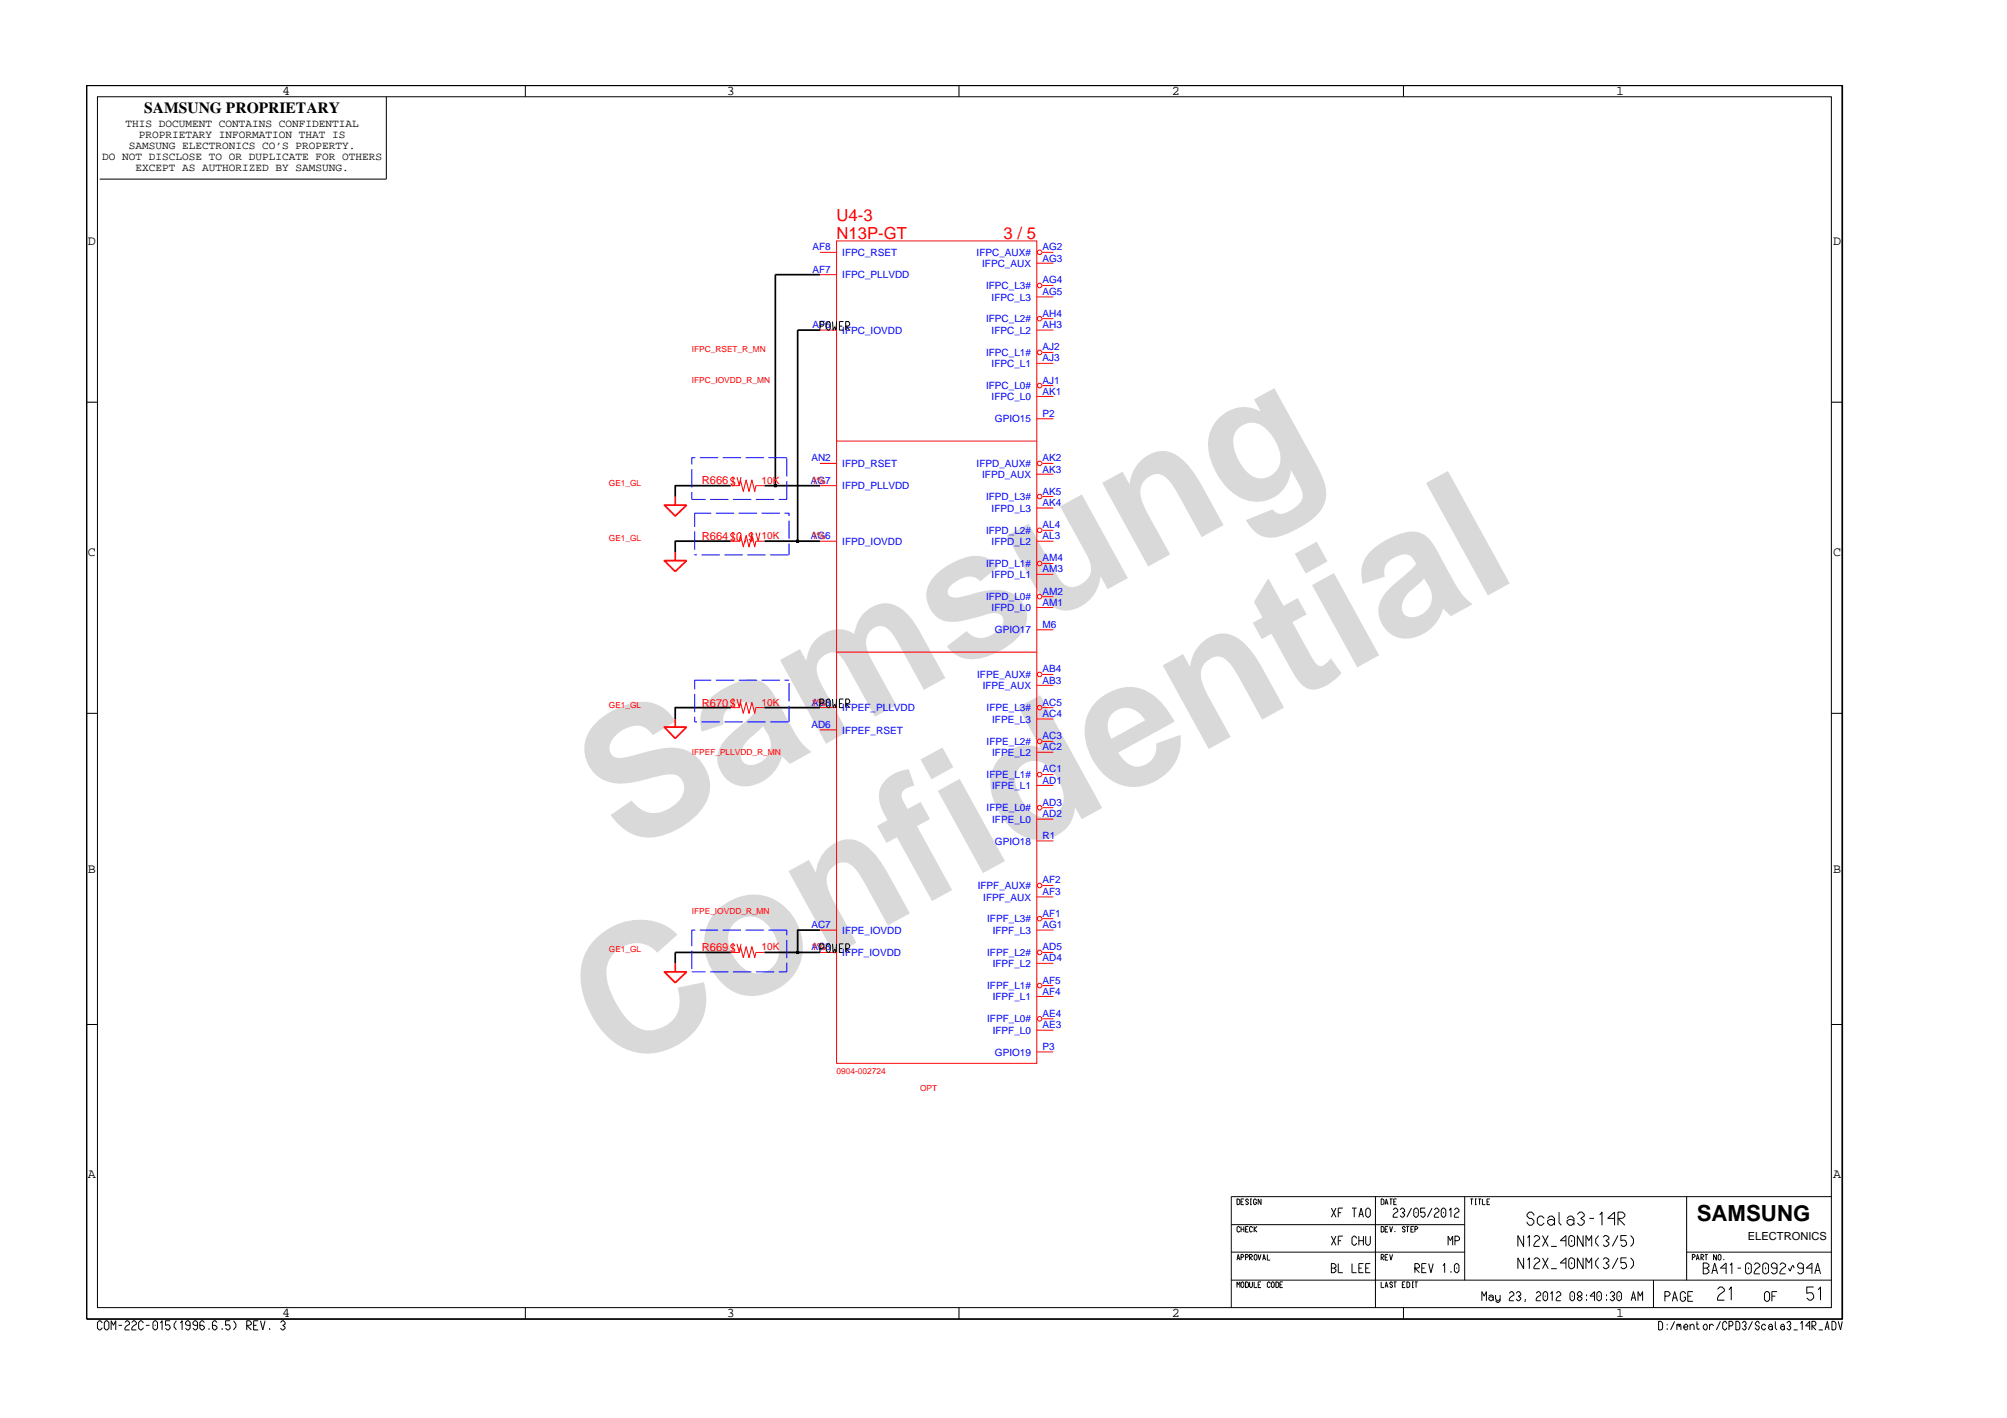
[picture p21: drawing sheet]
<svg xmlns="http://www.w3.org/2000/svg" width="297mm" height="210mm" viewBox="0 0 297 210" stroke-linecap="round" stroke-linejoin="round" font-family="sans-serif">
<defs><g id="words">
<g font-size="26.5" fill="#d9d9d9">
<text x="92.4" y="126.5" transform="rotate(-29 92.4 126.5)">Samsung</text>
<text x="91.1" y="159.2" transform="rotate(-29 91.1 159.2)">Confidential</text>
</g>
<text font-size="3.3" x="251.1" y="180.8">SAMSUNG</text>
<g font-size="2.5" fill="#f00">
<text x="123.8" y="35.3">N13P-GT</text>
<text x="123.8" y="32.8">U4-3</text>
<text x="148.5" y="35.3">3 / 5</text>
</g>
<text font-size="2.3" x="21.4" y="16.7">SAMSUNG PROPRIETARY</text>
<g font-size="2">
<text x="41.8" y="14">4</text>
<text x="107.6" y="14">3</text>
<text x="173.4" y="14">2</text>
<text x="239.2" y="14">1</text>
<text x="13" y="36.2">D</text>
<text x="271.3" y="36.2">D</text>
<text x="13" y="82.3">C</text>
<text x="271.3" y="82.3">C</text>
<text x="13" y="129.2">B</text>
<text x="271.3" y="129.2">B</text>
<text x="13" y="174.4">A</text>
<text x="271.3" y="174.4">A</text>
<text x="41.8" y="195">4</text>
<text x="107.6" y="195">3</text>
<text x="173.4" y="195">2</text>
<text x="239.2" y="195">1</text>
</g>
<g font-size="1.6">
<text x="15.1" y="23.7">DO NOT DISCLOSE TO OR DUPLICATE FOR OTHERS</text>
<text x="18.6" y="18.8">THIS DOCUMENT CONTAINS CONFIDENTIAL</text>
<text x="19.1" y="22">SAMSUNG ELECTRONICS CO’S PROPERTY.</text>
<text x="20.5" y="20.4">PROPRIETARY INFORMATION THAT IS</text>
<text x="20.1" y="25.3">EXCEPT AS AUTHORIZED BY SAMSUNG.</text>
<text x="258.7" y="183.5">ELECTRONICS</text>
</g>
<g font-size="1.6" fill="#f00">
<text x="103.9" y="71.6">R666</text>
<text x="103.9" y="79.9">R664</text>
<text x="103.9" y="104.6">R670</text>
<text x="103.9" y="140.7">R669</text>
</g>
<g font-size="1.5" fill="#00f">
<text x="120.3" y="40.3">AF7</text>
<text x="120.3" y="37">AF8</text>
<text x="124.7" y="41.2">IFPC_PLLVDD</text>
<text x="124.7" y="37.9">IFPC_RSET</text>
<text x="144.5" y="37.9">IFPC_AUX#</text>
<text x="145.4" y="39.5">IFPC_AUX</text>
<text x="154.3" y="42">AG4</text>
<text x="154.3" y="38.7">AG3</text>
<text x="154.3" y="37">AG2</text>
<text x="145.9" y="47.7">IFPC_L2#</text>
<text x="145.9" y="42.8">IFPC_L3#</text>
<text x="146.8" y="44.5">IFPC_L3</text>
<text x="154.3" y="47">AH4</text>
<text x="154.3" y="43.6">AG5</text>
<text x="120.3" y="48.6">AF6</text>
<text x="124.7" y="49.4">IFPC_IOVDD</text>
<text x="145.9" y="52.7">IFPC_L1#</text>
<text x="146.8" y="49.4">IFPC_L2</text>
<text x="154.3" y="48.6">AH3</text>
<text x="154.3" y="53.5">AJ3</text>
<text x="154.3" y="51.9">AJ2</text>
<text x="145.9" y="57.6">IFPC_L0#</text>
<text x="146.8" y="59.2">IFPC_L0</text>
<text x="146.8" y="54.3">IFPC_L1</text>
<text x="154.3" y="58.5">AK1</text>
<text x="154.3" y="56.8">AJ1</text>
<text x="147.3" y="62.5">GPIO15</text>
<text x="154.3" y="61.8">P2</text>
<text x="120" y="71.6">AG7</text>
<text x="120.1" y="68.3">AN2</text>
<text x="124.7" y="69.1">IFPD_RSET</text>
<text x="144.5" y="69.1">IFPD_AUX#</text>
<text x="145.4" y="70.7">IFPD_AUX</text>
<text x="154.3" y="70">AK3</text>
<text x="154.3" y="68.3">AK2</text>
<text x="124.7" y="72.4">IFPD_PLLVDD</text>
<text x="145.9" y="74">IFPD_L3#</text>
<text x="146.8" y="75.7">IFPD_L3</text>
<text x="154.3" y="74.9">AK4</text>
<text x="154.3" y="73.3">AK5</text>
<text x="120" y="79.8">AG6</text>
<text x="124.7" y="80.6">IFPD_IOVDD</text>
<text x="145.9" y="84">IFPD_L1#</text>
<text x="145.9" y="79">IFPD_L2#</text>
<text x="146.8" y="80.6">IFPD_L2</text>
<text x="154.3" y="83.1">AM4</text>
<text x="154.3" y="79.8">AL3</text>
<text x="154.3" y="78.2">AL4</text>
<text x="145.9" y="88.9">IFPD_L0#</text>
<text x="146.8" y="85.6">IFPD_L1</text>
<text x="154.3" y="84.7">AM3</text>
<text x="154.3" y="89.7">AM1</text>
<text x="154.3" y="88">AM2</text>
<text x="146.8" y="90.5">IFPD_L0</text>
<text x="147.3" y="93.8">GPIO17</text>
<text x="154.3" y="93">M6</text>
<text x="144.6" y="100.4">IFPE_AUX#</text>
<text x="145.4" y="102">IFPE_AUX</text>
<text x="154.3" y="101.2">AB3</text>
<text x="154.3" y="99.5">AB4</text>
<text x="120.1" y="107.7">AD6</text>
<text x="120.2" y="104.5">AB8</text>
<text x="124.7" y="105.3">IFPEF_PLLVDD</text>
<text x="146" y="105.3">IFPE_L3#</text>
<text x="146.8" y="107">IFPE_L3</text>
<text x="154.3" y="106.1">AC4</text>
<text x="154.3" y="104.5">AC5</text>
<text x="124.7" y="108.6">IFPEF_RSET</text>
<text x="146" y="110.3">IFPE_L2#</text>
<text x="146.8" y="111.9">IFPE_L2</text>
<text x="154.3" y="111">AC2</text>
<text x="154.3" y="109.4">AC3</text>
<text x="146" y="115.2">IFPE_L1#</text>
<text x="146.8" y="116.8">IFPE_L1</text>
<text x="154.3" y="119.3">AD3</text>
<text x="154.3" y="116">AD1</text>
<text x="154.3" y="114.3">AC1</text>
<text x="146" y="120.1">IFPE_L0#</text>
<text x="146.8" y="121.8">IFPE_L0</text>
<text x="147.3" y="125">GPIO18</text>
<text x="154.3" y="124.3">R1</text>
<text x="154.3" y="121">AD2</text>
<text x="144.7" y="131.6">IFPF_AUX#</text>
<text x="154.3" y="130.8">AF2</text>
<text x="120.1" y="137.4">AC7</text>
<text x="145.5" y="133.3">IFPF_AUX</text>
<text x="146.1" y="136.5">IFPF_L3#</text>
<text x="154.3" y="132.5">AF3</text>
<text x="154.3" y="137.4">AG1</text>
<text x="154.3" y="135.8">AF1</text>
<text x="120.1" y="140.7">AC8</text>
<text x="124.7" y="141.5">IFPF_IOVDD</text>
<text x="124.7" y="138.2">IFPE_IOVDD</text>
<text x="146.1" y="141.5">IFPF_L2#</text>
<text x="146.9" y="143.1">IFPF_L2</text>
<text x="146.9" y="138.2">IFPF_L3</text>
<text x="154.3" y="142.3">AD4</text>
<text x="154.3" y="140.7">AD5</text>
<text x="146.1" y="146.4">IFPF_L1#</text>
<text x="146.9" y="148">IFPF_L1</text>
<text x="154.3" y="147.3">AF4</text>
<text x="154.3" y="145.6">AF5</text>
<text x="146.1" y="151.3">IFPF_L0#</text>
<text x="146.9" y="153">IFPF_L0</text>
<text x="154.3" y="155.5">P3</text>
<text x="154.3" y="152.2">AE3</text>
<text x="154.3" y="150.6">AE4</text>
<text x="147.3" y="156.3">GPIO19</text>
</g>
<g font-size="1.5" fill="#f00">
<text x="112.7" y="71.6">10K</text>
<text x="120.1" y="71.6">1%</text>
<text x="112.7" y="79.8">10K</text>
<text x="120.1" y="79.8">1%</text>
<text x="112.7" y="104.5">10K</text>
<text x="120.1" y="104.5">1%</text>
<text x="112.7" y="140.7">10K</text>
<text x="120.1" y="140.7">1%</text>
</g>
<g font-size="1.2" fill="#f00">
<text x="102.4" y="52.2">IFPC_RSET_R_MN</text>
<text x="102.4" y="56.7">IFPC_IOVDD_R_MN</text>
<text x="90.1" y="71.9">GE1_GL</text>
<text x="90.1" y="80.1">GE1_GL</text>
<text x="90.1" y="104.7">GE1_GL</text>
<text x="102.4" y="111.8">IFPEF_PLLVDD_R_MN</text>
<text x="102.4" y="135.2">IFPE_IOVDD_R_MN</text>
<text x="90.1" y="141">GE1_GL</text>
<text x="123.8" y="159">0904-002724</text>
<text x="136.2" y="161.5">OPT</text>
</g>
</g></defs>
<g fill="none" stroke="#f00" stroke-width=".15">
<path d="M121.4 37.4h2.4M123.8 35.7v.1M123.8 35.7h29.6v121.7h-29.6zM153.4 39h2.5M154.3 37.4h1.6M121.4 48.9h2.4M121.4 40.7h2.4M153.4 48.9h2.5M153.4 58.7h2.5M153.4 53.8h2.5M153.4 44h2.5M154.3 57.1h1.6"/>
<path d="M154.3 52.2h1.6M154.3 47.2h1.6M154.3 42.3h1.6M108.1 71.9h1.3l.2-.9 .4 1.7 .4-1.7 .5 1.7 .4-1.7 .4 1.7 .2-.8h1.2M108.5 70.6v1.3M108.5 78.8v1.3M108.7 79.2l-.1-.4h-.2l-.3 .3v.2l.3 .2h.2l.1 .2-.1 .4h-.2l-.3-.3M108.7 71l-.1-.4h-.2l-.3 .3v.1l.3 .3h.2l.1 .2-.1 .4h-.2l-.3-.3M109.1 79.1l.2-.3h.2l.2 .3v.8l-.2 .2h-.2l-.2-.2zM109.1 70.6l.3 1.3 .3-1.3M110.3 79.9v.4M111.2 78.8v1.3"/>
<path d="M111.4 79.2l-.1-.4h-.2l-.2 .3v.2l.5 .4-.1 .4h-.2l-.2-.3M111.9 78.8l.3 1.3 .3-1.3M121.4 68.6h2.4M121.4 71.9h2.4M123.8 65.3h29.6M153.4 62h2.5M153.4 70.2h2.5M153.4 75.2h2.5M154.3 68.6h1.6M154.3 78.5h1.6M154.3 73.5h1.6M108.1 80.1h1.3l.2-.8 .4 1.7 .4-1.7 .5 1.7 .4-1.7 .4 1.7 .2-.9h1.2"/>
<path d="M121.4 80.1h2.4M123.8 96.5h29.6M153.4 80.1h2.5M153.4 93.2h2.5M153.4 89.9h2.5M153.4 85h2.5M154.3 88.3h1.6M154.3 83.4h1.6M154.3 99.8h1.6M108.5 103.5v1.2M108.7 103.8l-.1-.3h-.2l-.3 .2v.2l.3 .3h.2l.1 .1-.1 .4h-.2l-.3-.3M109.1 103.5l.3 1.2 .3-1.2"/>
<path d="M113.1 104.7h-1.2l-.2 .9-.4-1.6-.4 1.6-.5-1.6-.4 1.6-.4-1.6-.2 .7h-1.3v.1M121.4 104.7h2.4M121.4 108h2.4M153.4 101.4h2.5M153.4 116.3h2.5M153.4 111.4h2.5M153.4 106.4h2.5M154.3 104.7h1.6M154.3 119.6h1.6M154.3 114.7h1.6M154.3 109.7h1.6M108.5 139.7v1.3"/>
<path d="M109.1 139.7l.3 1.3 .3-1.3M121.4 137.7h2.4M153.4 124.5h2.5M153.4 137.7h2.5M153.4 121.3h2.5M153.4 132.8h2.5M154.3 131.1h1.6M154.3 136h1.6M108.1 141h1.3l.2-.9 .4 1.6 .4-1.6 .5 1.6 .4-1.6 .4 1.6 .2-.7h1.2M108.7 140.1l-.1-.4h-.2l-.3 .3v.1l.3 .3h.2l.1 .2-.1 .4h-.2l-.3-.4M121.4 141h2.4M153.4 155.7h2.5"/>
<path d="M153.4 152.5h2.5M153.4 147.5h2.5M153.4 142.6h2.5M154.3 141h1.6M154.3 150.8h1.6M154.3 145.9h1.6"/>
<circle cx="153.9" cy="37.4" r=".34"/>
<circle cx="153.9" cy="52.2" r=".34"/>
<circle cx="153.9" cy="42.3" r=".34"/>
<circle cx="153.9" cy="47.2" r=".34"/>
<circle cx="153.9" cy="57.1" r=".34"/>
<circle cx="153.9" cy="73.5" r=".34"/>
<circle cx="153.9" cy="68.6" r=".34"/>
<circle cx="153.9" cy="78.5" r=".34"/>
<circle cx="153.9" cy="88.3" r=".34"/>
<circle cx="153.9" cy="83.4" r=".34"/>
<circle cx="153.9" cy="99.8" r=".34"/>
<circle cx="153.9" cy="119.6" r=".34"/>
<circle cx="153.9" cy="104.7" r=".34"/>
<circle cx="153.9" cy="114.7" r=".34"/>
<circle cx="153.9" cy="109.7" r=".34"/>
<circle cx="153.9" cy="131.1" r=".34"/>
<circle cx="153.9" cy="136" r=".34"/>
<circle cx="153.9" cy="141" r=".34"/>
<circle cx="153.9" cy="145.9" r=".34"/>
<circle cx="153.9" cy="150.8" r=".34"/>
</g>
<path d="M98.3 74.8h3.3l-1.7 1.6zM99.9 73.5v1.3M98.3 83h3.3l-1.7 1.6zM99.9 81.7v1.3M98.3 107.6h3.3l-1.7 1.7zM99.9 106.4v1.2M98.3 143.9h3.3l-1.7 1.6zM99.9 142.6v1.3" fill="none" stroke="#f00" stroke-width=".25"/>
<path d="M12.8 12.6h259.9v182.7h-259.9zM121.4 48.9h-3.3v31.2M121.4 40.7h-6.6v31.2M108.1 71.9h-8.2v1.6M113.1 71.9h8.3M108.1 80.1h-8.2v1.6M113.1 80.1h8.3M108.1 104.7h-8.2v1.7M113.1 104.7h8.3M121.4 137.7h-3.3v3.3M108.1 141h-8.2v1.6M113.1 141h8.3" fill="none" stroke="#000" stroke-width=".25"/>
<g fill="#000">
<path d="M114.6 71.7h.3v.4h-.3z" fill-rule="evenodd"/>
<path d="M117.9 79.9h.3v.4h-.3z" fill-rule="evenodd"/>
<path d="M117.9 140.8h.3v.4h-.3z" fill-rule="evenodd"/>
</g>
<g fill="none" stroke="#000" stroke-width=".15">
<path d="M14.4 14.3h256.6v179.3h-256.6zM57.2 14.3v12.2h-42.4M77.8 12.6v1.7M141.9 12.6v1.7M207.7 12.6v1.7M12.8 59.5h1.6M121.4 48.3h.4l.1-.3-.1-.4h-.4v1.3M122.3 47.9l.2-.3h.2l.2 .3v.7l-.2 .3h-.2l-.2-.3zM123.2 47.6l.1 1.3 .3-.5 .1 .5 .1-1.3M124.2 48.3h.5M124.8 47.6h-.6v1.3h.6M125.2 48.9v-1.3h.4l.2 .3-.2 .4h-.4l.6 .6"/>
<path d="M271 59.5h1.7M114.6 71.7h.3v.4h-.3zM117.9 79.9h.3v.4h-.3zM12.8 105.6h1.6M121.4 104.2h.4l.1-.3-.1-.4h-.4v1.2M122.3 103.7l.2-.2h.2l.2 .2v.8l-.2 .2h-.2l-.2-.2zM123.2 103.5l.1 1.2 .3-.5 .1 .5 .1-1.2M124.2 104.2h.5M124.8 103.5h-.6v1.2h.6M125.2 104.7v-1.2h.4l.2 .2-.2 .5h-.4l.6 .5M271 105.6h1.7M122.3 140l.2-.3h.2l.2 .3v.7l-.2 .3h-.2l-.2-.3z"/>
<path d="M123.2 139.7l.1 1.3 .3-.5 .1 .5 .1-1.3M124.8 139.7h-.6v1.3h.6M12.8 151.7h1.6M117.9 140.8h.3v.4h-.3zM121.4 140.4h.4l.1-.3-.1-.4h-.4v1.3M124.2 140.4h.5M125.2 141v-1.3h.4l.2 .3-.2 .4h-.4l.6 .6M271 151.7h1.7M183.1 177.5l.3 .1 .1 .1v.5l-.3 .1h-.1zM183.7 177.9h.2M184.1 177.5h-.4v.8h.4M184.8 177.7l-.3-.2-.2 .2 .5 .5-.2 .1-.3-.1"/>
<path d="M185 177.5h.3M185 178.3h.3M185.1 177.5v.8M186 177.7l-.2-.2-.3 .1v.6l.2 .1 .3-.1v-.2h-.2M186.6 177.5v.8l-.4-.8v.8M197 178.8l.7 1.4M197.7 178.8l-.7 1.4M198.1 179.5h.4M198.7 178.8h-.6v1.4M200.1 178.8h.7M200.4 178.8v1.4M201.2 179.8h.5"/>
<path d="M202.4 178.8h.2l.2 .3v.8l-.2 .3h-.2l-.3-.3v-.8zM203.6 177.1v16.5M204.4 177.5l.4 .1v.1v.5l-.2 .1h-.2zM205 178.3l.2-.8 .2 .8M205.1 178.1h.2M205.7 177.5h.4M205.9 177.5v.8M206.2 179.1l.2-.3h.2l.3 .3v.2l-.5 .3-.2 .3v.3h.7M206.3 177.9h.2M206.7 177.5h-.4v.8h.4M207.2 179.1l.3-.3h.1l.3 .3v.2l-.4 .2 .4 .3v.1l-.3 .3h-.1l-.3-.3M208.9 178.8l-.7 1.4"/>
<path d="M209.2 179.1l.3-.3h.2l.2 .3v.8l-.2 .3h-.2l-.3-.3zM209.6 179.4v.2M210.9 178.8h-.6v.7l.4-.1 .1 .1 .1 .3v.1l-.2 .3h-.2l-.2-.3M211.9 178.8l-.6 1.4M212.3 179.1l.2-.3h.2l.3 .3v.2l-.5 .3-.2 .3v.3h.7M213.3 179.1l.3-.3h.1l.3 .3v.8l-.3 .3h-.1l-.3-.3zM213.6 179.4v.2M214.5 179.2l.2-.4v1.4M215.3 179.1l.2-.3h.2l.2 .3v.2l-.4 .3-.2 .3v.3h.6M216.8 177.1v12.4M217.6 177.5h.4M217.8 177.5v.8"/>
<path d="M218.3 177.5h.3M218.3 178.3h.3M218.4 177.5v.8M218.8 177.5h.4M219 177.5v.8M219.4 177.5v.8h.4M220.1 177.9h.2M220.5 177.5h-.4v.8h.4M227 179.9v-.1l-.3-.4h-.4l-.3 .4v.2l.3 .4h.4l.3 .3v.3l-.3 .4h-.4l-.3-.4v-.1M230.7 179.4v1.6l.4 .4M233.5 179.8l.3-.4h.3l.4 .4v.2l-.5 .4 .5 .3v.3l-.4 .4h-.3l-.3-.4M236.8 179.8l.3-.4v2"/>
<path d="M249.6 177.1v12.4M271 177.1h-88.8v16.5M15.1 195.8l-.3-.3h-.1l-.3 .3v.8l.3 .3h.1l.3-.4M15.7 195.5h.2l.2 .3v.8l-.2 .3h-.2l-.3-.3v-.8zM16.5 196.9v-1.4l.3 .7 .3-.7v1.4M17.6 196.2h.5M18.5 195.8l.2-.3h.2l.3 .3v.2l-.5 .3-.2 .3v.3h.7M19.5 195.8l.3-.3h.1l.3 .3v.2l-.4 .3-.3 .3v.3h.7M21.2 195.8l-.3-.3h-.1l-.3 .3v.8l.3 .3h.1l.3-.4M21.6 196.2h.5M22.9 195.5h.2l.2 .3v.8l-.2 .3h-.2l-.3-.3v-.8zM23 196.1v.2"/>
<path d="M23.7 195.8l.3-.3v1.4M25.2 195.5h-.7v.7l.4-.1 .2 .1 .1 .2v.2l-.3 .3h-.1l-.3-.3M26.1 195.5a.82 .82 0 0 0 0 1.4M26.7 195.8l.3-.3v1.4M28.1 196.2h-.4l-.2-.2v-.2l.2-.3h.2l.2 .3v.8l-.2 .3h-.2l-.2-.3M29.2 196.2h-.4l-.2-.2v-.2l.2-.3h.2l.2 .3v.8l-.2 .3h-.2l-.2-.3M30.3 195.8l-.3-.3h-.2l-.2 .3v.8l.2 .3h.2l.3-.3v-.2l-.3-.2h-.4M30.9 196.6v.3M32.1 195.8l-.2-.3h-.2l-.3 .3v.8l.3 .3h.2l.2-.3v-.2l-.2-.2h-.5M32.9 196.6v.3M34.1 195.5h-.7v.7l.4-.1 .2 .1 .1 .2v.2l-.3 .3h-.2l-.2-.3M34.6 195.5a.82 .82 0 0 1 0 1.4"/>
<path d="M36.5 196.9v-1.4h.4l.3 .3v.2l-.3 .2h-.4l.7 .7M37.5 196.2h.5M38.2 195.5h-.7v1.4h.7M38.6 195.5l.3 1.4 .3-1.4M39.9 196.6v.3M41.5 195.8l.3-.3h.1l.3 .3v.2l-.3 .2 .3 .2v.2l-.3 .3h-.1l-.3-.3M77.8 193.6v1.7M141.9 193.6v1.7M182.2 189.5h88.8M182.2 185.3h34.6M182.2 181.3h34.6M183.1 186.5l.1-.8 .3 .8"/>
<path d="M183.1 190.6v-.8l.1 .4 .3-.4v.8M183.2 186.3h.2M183.5 181.8l-.2-.3-.2 .2v.5l.1 .2 .3-.2M183.7 186.1h.2l.2-.2-.2-.2h-.2v.8M183.7 189.9l.1-.1 .3 .1v.5l-.2 .2-.2-.2zM183.7 181.5v.9M183.7 182h.4M184.1 181.5v.9M184.3 186.1h.3l.2-.2-.2-.2h-.3v.8M184.3 189.8h.4l.1 .2v.4l-.3 .2h-.2zM184.3 182h.3M184.8 181.5h-.5v.9h.5"/>
<path d="M184.9 186.5v-.8h.3l.2 .2-.2 .2h-.3l.5 .4M184.9 189.8v.6l.2 .2 .3-.2v-.6M185.4 181.8l-.2-.3-.3 .2v.5l.2 .2 .3-.2M185.6 181.5v.9M185.6 189.8v.8h.4M185.8 185.7l.2 .2v.5l-.1 .1-.3-.1v-.5zM186 181.5l-.4 .5 .4 .4M186.2 185.7l.2 .8 .2-.8M186.2 190.2h.3M186.6 189.8h-.4v.8h.4M186.9 186.5l.2-.8 .2 .8M187 186.3h.2"/>
<path d="M187.6 185.7v.8h.4M188 190l-.2-.2-.2 .1v.5l.1 .2 .3-.2M188.3 189.8l.3 .1v.5l-.2 .2-.2-.2v-.5zM188.8 189.8h.4l.1 .2v.4l-.3 .2h-.2zM189.4 190.2h.3M189.9 189.8h-.5v.8h.5M197 187h.5l.2 .3v.3l-.2 .1 .2 .3v.1l-.2 .3h-.5zM197 187.7h.5M197 183l.7 1.3M197.7 183l-.7 1.3M198.1 183.7h.4M198.1 187v1.4h.6"/>
<path d="M198.7 183h-.6v1.3M200.1 187v1.4h.7M200.8 183.3l-.3-.3h-.2l-.2 .2v.9l.2 .2h.2l.3-.3M201.1 183.7h.7M201.1 187.7h.4M201.1 183v1.3M201.1 180.2l.4-1.4 .3 1.4M201.8 187h-.7v1.4h.7M201.8 183v1.3M202.1 183v1.1l.3 .2h.2l.2-.2v-1.1M202.1 187.7h.5M202.8 187h-.7v1.4h.7"/>
<path d="M204.4 181.5l.4 .1v.2v.4l-.2 .2h-.2zM204.4 186.5v-.8h.3l.1 .2-.1 .2h-.3l.4 .4M204.4 189.8v.8h.4M205 182h.3M205 186.1h.3M205 190.6l.2-.8 .2 .8M205.1 190.3h.2M205.4 181.5h-.4v.9h.4M205.4 185.7h-.4v.8h.4M205.7 181.5l.2 .9 .2-.9M205.7 185.7l.2 .8 .2-.8M206.1 190l-.2-.2-.2 .1 .4 .4-.2 .3-.2-.2"/>
<path d="M206.3 189.8h.4M206.4 182.2v.2M206.4 189.8v.8M207.5 190.2h.3M207.7 193.6v1.7M208 181.8l-.3-.3-.2 .3 .5 .4-.2 .2-.3-.2M208 189.8h-.5v.8h.5M208.1 181.5h.5M208.2 189.8h.4v.2v.4l-.2 .2h-.2zM208.3 181.5v.9M208.8 182h.3M209 190.6h.2"/>
<path d="M209 189.8h.2M209.1 189.8v.8M209.2 181.5h-.4v.9h.4M209.4 182h.3l.1-.2-.1-.3h-.3v.9M209.4 188.4v-1.4h.4l.3 .3v.3l-.3 .1h-.4l.7 .7M209.4 189.8h.4M209.6 189.8v.8M210.4 187.7h.4M211.1 187h-.7v1.4h.7M211.4 187l.4 1.4 .3-1.4M213.6 187.4l.2-.4v1.4M214.3 184.3v-1.3l.4 .7 .3-.7v1.3"/>
<path d="M214.7 188.1v.3M215.3 183.7h.5l.2-.2v-.3l-.2-.2h-.5v1.3M215.5 187h.2l.2 .3v.8l-.2 .3h-.2l-.2-.3v-.8zM215.6 187.6v.2M219.3 192.5v-1.3l.4 .7 .3-.7v1.3M220.3 191.9l.3-.2 .4 .2v.6M221 192.1l-.2-.1-.5 .1v.2l.3 .2h.2l.2-.2M221.3 191.7v.6l.3 .2h.2l.2-.2M222 191.7v.8l-.2 .3h-.2l-.3-.3M223.4 191.4l.2-.2h.2l.3 .2v.3l-.6 .4-.1 .4h.7M224.4 191.4l.2-.2h.2l.3 .2v.3l-.4 .2 .4 .2v.2l-.3 .2h-.2l-.2-.2M225.5 186.2v1.6l-.9-1.6v1.6"/>
<path d="M225.5 182.9v1.6l-.9-1.6v1.6M225.7 192.3v.4M226.1 186.5l.2-.3v1.6M226.1 183.2l.2-.3v1.6M227 186.5l.3-.3h.2l.4 .3v.2a1.37 1.37 0 0 0-.9 1.1h.9M227 183.1l.3-.2h.2l.4 .2v.3a1.37 1.37 0 0 0-.9 1.1h.9M227.4 191.4l.2-.2h.2l.2 .2v.3l-.6 .4v.4h.6M228.3 186.2l.8 1.6M228.3 182.9l.8 1.6M228.5 180.4l-.3-.4h-.3l-.4 .4v.6l.4 .4h.3l.3-.4M228.6 191.2h.2l.3 .2v.9l-.3 .2h-.2l-.2-.2v-.9zM228.7 191.8v.2"/>
<path d="M229.1 180.4l.3-.4h.3l.4 .4v1M229.1 186.2l-.8 1.6M229.1 182.9l-.8 1.6M229.5 191.5l.2-.3v1.3M229.6 187.8h.8M229.6 184.5h.8M230.1 180.7l-.4-.2h-.3l-.3 .2v.3l.3 .4h.3l.4-.4M230.3 191.4l.3-.2h.1l.3 .2v.3l-.4 .3-.3 .3v.2h.7M231.8 187h-.9l.9-.8v1.6M231.8 183.7h-.9l.9-.8v1.6M231.9 180.4l.4-.4h.3l.3 .4v1M232.4 191.4l.2-.2h.2l.2 .2v.9l-.2 .2h-.2l-.2-.2z"/>
<path d="M232.4 186.2h.3l.3 .3v1.1l-.3 .2h-.3l-.2-.2v-1.1zM232.4 182.9h.3l.3 .2v1.1l-.3 .3h-.3l-.2-.3v-1.1zM232.6 183.6v.2M232.6 186.9v.2M232.7 191.8v.2M232.9 180.7l-.3-.2h-.3l-.4 .2v.3l.4 .4h.3l.3-.4M233.7 191.2h.2l.2 .2v.3l-.6 .4v.2l.2 .2h.2l.2-.2v-.2l-.6-.4v-.3zM234.3 186.2v1.6l-.8-1.6v1.6M234.3 182.9v1.6l-.8-1.6v1.6M234.7 187.8v-1.6l.4 .8 .5-.8v1.6M234.7 184.5v-1.6l.4 .8 .5-.8v1.6M234.8 191.6v.3"/>
<path d="M234.8 192.3v.2M235.2 180.4h.7M236 191.9h-.7l.7-.7v1.3M236.3 191.4l.3-.2h.2l.2 .2v.9l-.2 .2h-.2l-.3-.2zM236.6 186.2l-.4 .5v.6l.4 .5M236.6 182.9l-.4 .5v.6l.4 .5M236.7 191.8v.2M237.3 186.5l.2-.3h.3l.3 .3v.2l-.4 .3 .4 .3v.3l-.3 .2h-.3l-.2-.2M237.3 183.1l.2-.2h.3l.3 .2v.3l-.4 .3 .4 .3v.2l-.3 .3h-.3l-.2-.3M237.8 191.6v.3M237.8 192.3v.2M238.3 191.4l.2-.2h.2l.3 .2v.3l-.4 .2 .4 .2v.2l-.3 .2h-.2l-.2-.2"/>
<path d="M239 180.4h-1.1l1.1-1v2M239.3 191.4l.3-.2h.1l.3 .2v.9l-.3 .2h-.1l-.3-.2zM239.5 181.4v-2h.6l.4 .4v.2l-.4 .4h-.6l1 1M239.5 186.2l-.9 1.6M239.5 182.9l-.9 1.6M239.6 191.8v.2M240.7 186.2h-.8v.8l.5-.1 .2 .1 .1 .3v.3l-.3 .2h-.3l-.2-.2M240.7 182.9h-.8v.8l.5-.1 .2 .1 .1 .3v.2l-.3 .3h-.3l-.2-.3M241.3 186.2l.5 .5v.6l-.5 .5M241.3 182.9l.5 .5v.6l-.5 .5M241.4 192.5l.4-1.3 .3 1.3M241.5 192.1h.5"/>
<path d="M242.4 192.5v-1.3l.4 .7 .3-.7v1.3M244.7 189.5v4.1M245.5 195.6h.3l.3 .3v.6l-.1 .3-.2 .1h-.3zM246.4 191.9h.5l.3-.3v-.2l-.3-.2h-.5v1.4M246.7 196v.2M246.7 196.6v.3M247.5 192.6l.3-1.4 .5 1.4M247.6 192.1h.5M247.8 195.6l-.5 1.3M248.2 196.3l.1-.3h.1l.1 .4 .1-.4h.1l.1 .9M248.2 196v.9M249.2 196.4h.6l-.2-.4h-.1l-.3 .3v.3l.3 .3h.1l.2-.3"/>
<path d="M249.5 191.5l-.3-.3h-.3l-.2 .2v1l.2 .2h.3l.3-.2v-.4h-.3M249.6 185.3h21.4M249.8 191.9h.5M250.1 196.3l.3-.3h.2l.1 .3v.6M250.1 196v.9M250.5 186.1h.2l.2-.2-.2-.2h-.2v.8M250.6 191.2h-.8v1.4h.8M251.1 186.5l.1-.8 .3 .8M251.1 196h.3M251.1 195.6v1l.3 .3 .1-.3M251.1 186.3h.3M251.7 186.5v-.8h.3l.2 .2-.2 .2h-.3l.5 .4"/>
<path d="M252.1 187h.5l.3 .2v.3l-.3 .2 .3 .4v.2l-.3 .3h-.5zM252.1 187.7h.5M252.3 196h.2l.2 .3v.3l-.2 .3h-.2l-.2-.3v-.3zM252.3 185.7h.5M252.5 185.7v.8M253 196.3l.3-.3h.1l.2 .3M253 196v.9M253.4 188.6l.4-1.6 .4 1.6M253.5 188.1h.5M254 185.7v.8l-.4-.8v.8M254.2 190.9l.3-.4h.4l.3 .4v.2l-.8 .7-.2 .3v.4h1M254.3 185.9l.2-.2 .2 .2v.5l-.2 .1-.2-.1z"/>
<path d="M254.6 195.6l-.6 1.3M255.1 186.4v.1M255.5 187.7h-.9l.9-.7v1.6M255.6 195.9l-.2-.3h-.2l-.2 .2v.8l.2 .3h.2l.2-.4M255.9 196.3h.4l.2-.3-.2-.4h-.4v1.3M255.9 190.9l.3-.4v2M256.1 187.3l.2-.3v1.6M256.9 195.6h.3l.3 .3v.6l-.1 .3-.2 .1h-.3zM257.2 187.7h.5M257.8 195.8l.3-.2h.2l.1 .2v.2l-.2 .3 .2 .1-.1 .5h-.2l-.3-.3M258.3 187.2l.3-.2h.3l.3 .2v1.1l-.3 .3h-.3l-.3-.3zM258.8 187.6v.3"/>
<path d="M259.4 195.6l-.6 1.3M259.6 187.2l.3-.2h.2l.4 .2v.3a1.37 1.37 0 0 0-.9 1.1h.9M260.4 195.9l-.2-.3h-.2l-.2 .2v.2l.2 .3h.2l.2 .1-.2 .5h-.2l-.2-.4M260.9 187.2l.2-.2h.3l.3 .2v1.1l-.3 .3h-.3l-.2-.3zM261.1 191.4l.3-.2h.2l.3 .2v1l-.3 .2h-.2l-.3-.2zM261.3 196.3l-.2-.3h-.1l-.3 .3v.3l.3 .3h.1l.2-.3M261.3 187.6v.3M261.7 196.3l.3-.3h.2l.1 .3v.6M262.2 191.9h.5M262.3 196.4h-.1h-.5v.2l.3 .3h.2l.1-.3M262.7 195.6v1l.3 .3M263 187.7h-.6l-.2-.2v-.3l.2-.2h.3l.3 .2v1.1l-.3 .3h-.3l-.2-.3"/>
<path d="M263 191.2h-.8v1.4M263.4 187.2l.3-.2h.2l.4 .2v.3a1.37 1.37 0 0 0-.9 1.1h.9M263.5 196.3l.3-.3h.1l.2 .3v.6M264.1 196.4h-.2h-.4v.2l.3 .3h.1l.2-.3M264.4 195.8l.3-.2h.2l.1 .2v.2l-.2 .3 .2 .1-.1 .5h-.2l-.3-.3M264.7 187.7l.3 .4 .2-.6 .2-.2 .1 .4M265.5 196.9h.6M266.5 195.9l.2-.3v1.3M266.9 187.7h-.6l-.2-.2v-.3l.2-.2h.3l.3 .2v1.1l-.3 .3h-.3l-.2-.3M267.8 196.3h-.6l.6-.7v1.3M268.2 196.9v-1.3h.4l.2 .2-.2 .5h-.4l.6 .6M268.2 187.7h-.9l.9-.7v1.6"/>
<path d="M268.4 190.5h-1v.9a.64 .64 0 0 1 .8 0 .64 .64 0 0 1 .2 .7l-.3 .4h-.4l-.3-.4M268.6 188.6l.4-1.6 .4 1.6M268.8 188.1h.5M269.1 190.9l.3-.4v2M269.2 196.9h.6M270.1 196.9l.4-1.3 .2 1.3M270.2 196.4h.4M271.1 195.6h.4l.2 .3v.6l-.1 .3-.1 .1h-.4zM272.1 195.6l.3 1.3 .3-1.3"/>
</g>
<g fill="none" stroke="#00f" stroke-width=".15">
<path d="M102.4 72.8v1.1h2M102.4 69.4v2.8M102.8 78.7v2.7M102.9 67.7h-.5v1.1M103.6 67.7h2.7M105.1 73.9h2.7M105.3 76h-2.5v2M105.9 76h2.8M107 67.7h2.7M108.5 73.9h2.7M109.3 76h2.7M110.3 67.7h2.8"/>
<path d="M111.9 73.9h2.7M112.7 76h2.7M113.7 67.7h2.7M116.1 76h.7v.4M116.4 71.2v2.7h-1.1M116.4 67.8v2.7M116.8 77.1v2.7M102.8 82.1h.4M103.8 82.1h2.7M107.2 82.1h2.7M110.6 82.1h2.7M114 82.1h2.7"/>
<path d="M116.8 80.4v1.7M102.8 102.7v2.7M102.8 106.1v.8h.4M103.8 106.9h2.7M105.3 100.7h-2.5v1.3M105.9 100.7h2.8M107.2 106.9h2.7M109.3 100.7h2.7M110.6 106.9h2.7M112.7 100.7h2.7M114 106.9h2.7M116.1 100.7h.7"/>
<path d="M116.8 101.1v2.7M116.8 104.5v2.4M102.9 137.7h-.5v2.4M103.6 137.7h2.7M107 137.7h2.7M110.3 137.7h2.8M113.7 137.7h2.7v.7M116.4 139.1v2.7M102.4 140.7v2.7M102.4 143.9h2M105.1 143.9h2.7M108.5 143.9h2.7"/>
<path d="M111.9 143.9h2.7M116.4 142.5v1.4h-1.1"/>
</g>
<use href="#words"/>
</svg>
